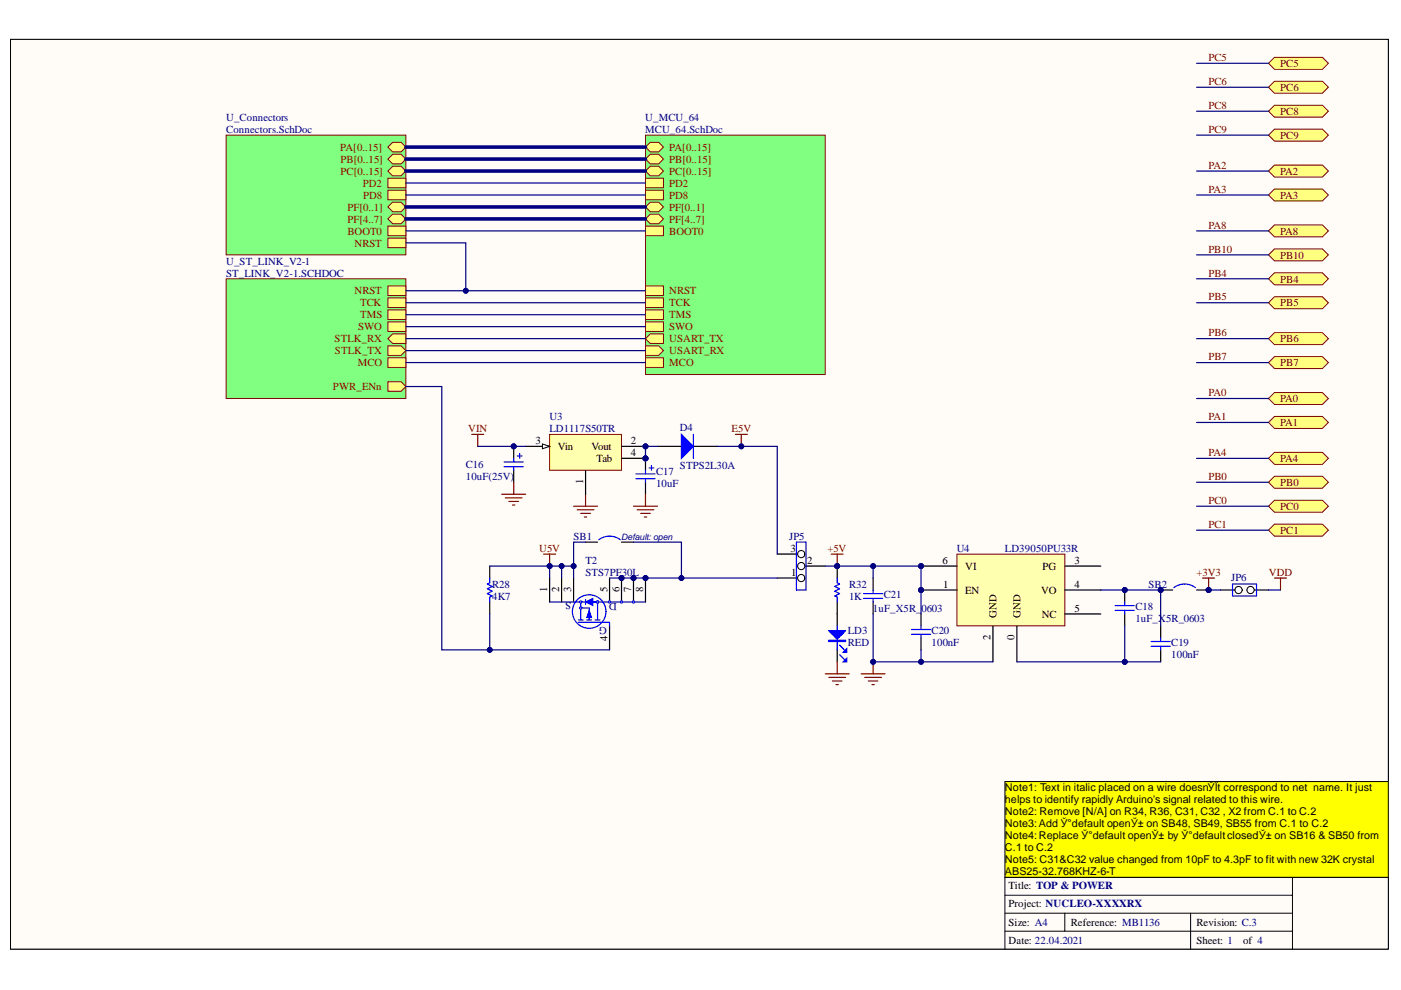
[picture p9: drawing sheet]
<svg xmlns="http://www.w3.org/2000/svg" width="297mm" height="210mm" viewBox="0 0 297 210" stroke-linecap="round" stroke-linejoin="round" font-family="sans-serif">
<defs><g id="words">
<g font-size="2.3" fill="#800000">
<text x="256.2" y="12.9">PC5</text>
<text x="256.2" y="18">PC6</text>
<text x="271.4" y="14.2">PC5</text>
<text x="256.2" y="23.1">PC8</text>
<text x="271.4" y="19.3">PC6</text>
<text x="256.2" y="28.1">PC9</text>
<text x="271.4" y="24.3">PC8</text>
<text x="271.4" y="29.5">PC9</text>
<text x="72.1" y="32">PA[0..15]</text>
<text x="72.2" y="34.6">PB[0..15]</text>
<text x="141.9" y="32">PA[0..15]</text>
<text x="141.9" y="34.6">PB[0..15]</text>
<text x="256.2" y="35.8">PA2</text>
<text x="72.2" y="37.1">PC[0..15]</text>
<text x="76.9" y="39.6">PD2</text>
<text x="141.9" y="37.1">PC[0..15]</text>
<text x="141.9" y="39.6">PD2</text>
<text x="256.2" y="40.9">PA3</text>
<text x="271.4" y="37.1">PA2</text>
<text x="73.6" y="47.2">PF[4..7]</text>
<text x="73.6" y="44.7">PF[0..1]</text>
<text x="77" y="42.2">PD8</text>
<text x="141.9" y="47.2">PF[4..7]</text>
<text x="141.9" y="42.2">PD8</text>
<text x="141.9" y="44.7">PF[0..1]</text>
<text x="271.4" y="42.2">PA3</text>
<text x="73.6" y="49.8">BOOT0</text>
<text x="75.2" y="52.3">NRST</text>
<text x="141.9" y="49.8">BOOT0</text>
<text x="256.2" y="48.5">PA8</text>
<text x="256.2" y="53.6">PB10</text>
<text x="271.4" y="49.8">PA8</text>
<text x="256.2" y="58.6">PB4</text>
<text x="271.4" y="54.8">PB10</text>
<text x="271.4" y="59.9">PB4</text>
<text x="75.2" y="62.4">NRST</text>
<text x="76.4" y="65">TCK</text>
<text x="141.9" y="62.4">NRST</text>
<text x="141.9" y="65">TCK</text>
<text x="256.2" y="63.7">PB5</text>
<text x="271.4" y="65">PB5</text>
<text x="75.9" y="70">SWO</text>
<text x="76.4" y="67.5">TMS</text>
<text x="141.9" y="67.5">TMS</text>
<text x="141.9" y="70">SWO</text>
<text x="256.2" y="71.3">PB6</text>
<text x="70.9" y="72.6">STLK_RX</text>
<text x="71" y="75.1">STLK_TX</text>
<text x="75.8" y="77.6">MCO</text>
<text x="141.9" y="77.6">MCO</text>
<text x="141.9" y="75.1">USART_RX</text>
<text x="141.9" y="72.6">USART_TX</text>
<text x="256.2" y="76.4">PB7</text>
<text x="271.4" y="72.6">PB6</text>
<text x="271.4" y="77.6">PB7</text>
<text x="70.6" y="82.7">PWR_ENn</text>
<text x="256.2" y="84">PA0</text>
<text x="256.2" y="89.1">PA1</text>
<text x="271.4" y="85.2">PA0</text>
<text x="99.3" y="91.7">VIN</text>
<text x="155.1" y="91.7">E5V</text>
<text x="271.4" y="90.4">PA1</text>
<text x="256.2" y="101.8">PB0</text>
<text x="256.2" y="96.7">PA4</text>
<text x="271.4" y="98">PA4</text>
<text x="256.2" y="106.9">PC0</text>
<text x="271.4" y="103.1">PB0</text>
<text x="256.2" y="111.9">PC1</text>
<text x="271.4" y="108.1">PC0</text>
<text x="271.4" y="113.2">PC1</text>
<text x="114.3" y="117">U5V</text>
<text x="175.4" y="117">+5V</text>
<text x="253.7" y="122.1">+3V3</text>
<text x="269" y="122.1">VDD</text>
</g>
<g font-size="2.3" fill="#000080">
<text x="47.9" y="25.6">U_Connectors</text>
<text x="47.9" y="28.1">Connectors.SchDoc</text>
<text x="136.8" y="25.6">U_MCU_64</text>
<text x="136.8" y="28.1">MCU_64.SchDoc</text>
<text x="47.9" y="56.1">U_ST_LINK_V2-1</text>
<text x="47.9" y="58.6">ST_LINK_V2-1.SCHDOC</text>
<text x="116.5" y="89.1">U3</text>
<text x="116.5" y="91.7">LD1117S50TR</text>
<text x="144.2" y="91.4">D4</text>
<text x="98.8" y="99.3">C16</text>
<text x="98.8" y="101.8">10uF(25V)</text>
<text x="139.1" y="100.8">C17</text>
<text x="144.2" y="99.5">STPS2L30A</text>
<text x="139.1" y="103.3">10uF</text>
<text x="121.6" y="114.5">SB1</text>
<text x="124.1" y="119.5">T2</text>
<text x="167.3" y="114.5">JP5</text>
<text x="202.8" y="117">U4</text>
<text x="213.1" y="117">LD39050PU33R</text>
<text x="104.3" y="124.6">R28</text>
<text x="124.1" y="122.1">STS7PF30L</text>
<text x="180" y="124.6">R32</text>
<text x="243.5" y="124.6">SB2</text>
<text x="261" y="123.1">JP6</text>
<text x="104.3" y="127.1">4K7</text>
<text x="121.1" y="127.7" transform="rotate(-180 121.1 127.7)">S</text>
<text x="130.8" y="127.9" transform="rotate(-180 130.8 127.9)">D</text>
<text x="180" y="127.1">1K</text>
<text x="185.1" y="129.7">1uF_X5R_</text>
<text x="187.4" y="126.9">C21</text>
<text x="195.4" y="129.7">0603</text>
<text x="240.7" y="129.4">C18</text>
<text x="240.7" y="132">1uF_X5R_0603</text>
<text x="128.7" y="133" transform="rotate(-180 128.7 133)">G</text>
<text x="179.8" y="134.5">LD3</text>
<text x="179.8" y="137">RED</text>
<text x="197.5" y="134.5">C20</text>
<text x="197.5" y="137">100nF</text>
<text x="248.3" y="137">C19</text>
<text x="248.3" y="139.6">100nF</text>
<text x="228.7" y="188.6">OWER</text>
</g>
<g font-size="2.3">
<text x="113.6" y="94.2">3</text>
<text x="118.3" y="95.5">Vin</text>
<text x="125.4" y="95.5">Vout</text>
<text x="133.8" y="94.2">2</text>
<text x="126.5" y="98">Tab</text>
<text x="133.8" y="96.7">4</text>
<text x="123.6" y="102.6" transform="rotate(-90 123.6 102.6)">1</text>
<text x="167.6" y="117">3</text>
<text x="171.1" y="119.5">2</text>
<text x="199.8" y="119.5">6</text>
<text x="227.8" y="119.5">3</text>
<text x="116" y="125.6" transform="rotate(-90 116 125.6)">1</text>
<text x="118.5" y="125.6" transform="rotate(-90 118.5 125.6)">2</text>
<text x="121.1" y="125.6" transform="rotate(-90 121.1 125.6)">3</text>
<text x="128.8" y="125.6" transform="rotate(-90 128.8 125.6)">5</text>
<text x="131.3" y="125.6" transform="rotate(-90 131.3 125.6)">6</text>
<text x="133.8" y="125.6" transform="rotate(-90 133.8 125.6)">7</text>
<text x="136.4" y="125.6" transform="rotate(-90 136.4 125.6)">8</text>
<text x="167.8" y="122.1">1</text>
<text x="200" y="124.6">1</text>
<text x="204.6" y="125.9">EN</text>
<text x="204.6" y="120.8">VI</text>
<text x="220.8" y="125.9">VO</text>
<text x="221" y="120.8">PG</text>
<text x="227.8" y="124.6">4</text>
<text x="211.3" y="130.9" transform="rotate(-90 211.3 130.9)">GND</text>
<text x="216.4" y="130.9" transform="rotate(-90 216.4 130.9)">GND</text>
<text x="220.9" y="130.9">NC</text>
<text x="227.8" y="129.7">5</text>
<text x="128.8" y="135.8" transform="rotate(-90 128.8 135.8)">4</text>
<text x="210" y="135.8" transform="rotate(-90 210 135.8)">2</text>
<text x="215.1" y="135.8" transform="rotate(-90 215.1 135.8)">0</text>
<text x="213.1" y="167.8">Note1: Text in italic placed on a wire doesnЎЇt correspond to net name. It just</text>
<text x="213.1" y="170.3">helps to identify rapidly Arduino's signal related to this wire.</text>
<text x="213.1" y="172.8">Note2: Remove [N/A] on R34, R36, C31, C32 , X2 from C.1 to C.2</text>
<text x="213.1" y="175.4">Note3:Add Ў°default openЎ± on SB48, SB49, SB55 from C.1 to C.2</text>
<text x="213.1" y="177.9">Note4:Replace Ў°default openЎ± by Ў°defaultclosedЎ± on SB16 &amp; SB50 from</text>
<text x="213.1" y="180.5">C.1 to C.2</text>
<text x="213.1" y="183">Note5: C31&amp;C32 value changed from 10pF to 4.3pF to fit with new 32K crystal</text>
<text x="213.1" y="185.5">ABS25-32.768KHZ-6-T</text>
<text x="213.1" y="188.1">NTote5:TOP &amp;vPalue changed from 2.2uF to 4.7uF from C.2 to</text>
<text x="215.2" y="188.6">itle:</text>
<text x="220.4" y="188.1">C26's</text>
<text x="274.2" y="188.1">C.3</text>
<text x="213.8" y="196.2">Size: A4</text>
<text x="213.8" y="192.4">Project: NUCLEO-XXXXRX</text>
<text x="227" y="196.2">Reference: MB1136</text>
<text x="253.7" y="196.2">Revision: C.3</text>
<text x="213.8" y="200.1">Date: 22.04.2021</text>
<text x="253.7" y="200.1">Sheet: 1</text>
<text x="263.6" y="200.1">of 4</text>
</g>
<text font-size="1.9" fill="#000080" x="131.7" y="114.6">Default: open</text>
</g></defs>
<path d="M2.2 8.4h292.2v192.8h-292.2z" fill-rule="evenodd" fill="#fffcf8"/>
<path d="M2.2 8.4h292.2v192.8h-292.2z" fill="none" stroke="#000" stroke-width=".21"/>
<path d="M2.2 8.4h292.2v192.8h-292.2z" fill-rule="evenodd" fill="#fffcf8"/>
<path d="M2.2 8.4h292.2v192.8h-292.2zM213.1 189.8h60.9M213.1 193.6h60.9M213.1 197.4h60.9M225.8 193.6v3.8M252.4 193.6v7.6M274 186v15.2M294.4 186h-81.3v15.2" fill="none" stroke="#000" stroke-width=".21"/>
<path d="M103.8 120v2.6M103.8 127.6v2.6" fill="none" stroke="#000" stroke-width=".25"/>
<path d="M103.8 122.6v1l-.5 .2 1 .5-1 .5 1 .5-1 .6 1 .5-.5 .2v1" fill="none" stroke="#00f" stroke-width=".25"/>
<path d="M115.3 117.5h2.5M116.5 117.5v2.5" fill="none" stroke="#800000" stroke-width=".25"/>
<circle cx="116.5" cy="120" r=".51" fill="#000080"/>
<circle cx="116.5" cy="120" r=".51" fill="none" stroke="#000080" stroke-width=".21"/>
<path d="M255 122.6h2.5M256.3 122.6v2.5" fill="none" stroke="#800000" stroke-width=".25"/>
<circle cx="256.2" cy="125.1" r=".51" fill="#000080"/>
<circle cx="256.2" cy="125.1" r=".51" fill="none" stroke="#000080" stroke-width=".21"/>
<path d="M182.6 142.9h5.1M183.3 143.6h3.6M184.1 144.4h2M184.9 145.1h.5M185.1 140.3v2.6" fill="none" stroke="#800000" stroke-width=".25"/>
<circle cx="185.1" cy="140.3" r=".51" fill="#000080"/>
<circle cx="185.1" cy="140.3" r=".51" fill="none" stroke="#000080" stroke-width=".21"/>
<circle cx="238.5" cy="125.1" r=".51" fill="#000080"/>
<circle cx="238.5" cy="125.1" r=".51" fill="none" stroke="#000080" stroke-width=".21"/>
<path d="M238.5 125.1v2.5" fill="none" stroke="#000" stroke-width=".25"/>
<circle cx="238.5" cy="125.1" r=".51" fill="#000080"/>
<circle cx="238.5" cy="125.1" r=".51" fill="none" stroke="#000080" stroke-width=".21"/>
<path d="M195.3 130.2v2.5M195.3 135.3v2.5M238.5 130.2v2.5M246.1 132.7v2.6M246.1 137.8v2.5" fill="none" stroke="#000" stroke-width=".25"/>
<path d="M193.2 133.5h4.1M193.2 134.5h4.1M195.3 132.7v.8M195.3 134.5v.8M236.4 129.4h4.1M236.4 128.4h4.1M238.5 127.6v.8M238.5 129.4v.8M244.1 136h4M244.1 137h4M246.1 135.3v.7M246.1 137v.8" fill="none" stroke="#00f" stroke-width=".25"/>
<path d="M100 92.1h2.6M101.3 92.1v2.5M176.2 117.5h2.6M177.5 117.5v2.5" fill="none" stroke="#800000" stroke-width=".25"/>
<circle cx="177.5" cy="120" r=".51" fill="#000080"/>
<circle cx="177.5" cy="120" r=".51" fill="none" stroke="#000080" stroke-width=".21"/>
<path d="M270.2 122.6h2.6M271.5 122.6v2.5" fill="none" stroke="#800000" stroke-width=".25"/>
<path d="M258.8 125.1h4.6" fill="none" stroke="#000" stroke-width=".25"/>
<circle cx="262.6" cy="125.1" r=".76" fill="#f8fcff"/>
<circle cx="262.6" cy="125.1" r=".76" fill="none" stroke="#000" stroke-width=".21"/>
<path d="M264.4 125.1h4.5" fill="none" stroke="#000" stroke-width=".25"/>
<circle cx="265.1" cy="125.1" r=".76" fill="#f8fcff"/>
<circle cx="265.1" cy="125.1" r=".76" fill="none" stroke="#000" stroke-width=".21"/>
<path d="M261.3 123.8h5.1v2.6h-5.1z" fill="none" stroke="#00f" stroke-width=".25"/>
<path d="M47.9 59.1h38.1v25.4h-38.1z" fill-rule="evenodd" fill="#80ff80"/>
<path d="M47.9 59.1h38.1v25.4h-38.1z" fill="none" stroke="#800000" stroke-width=".21"/>
<path d="M82.2 65.7h3.8v2h-3.8z" fill-rule="evenodd" fill="#ffff80"/>
<path d="M82.2 65.7h3.8v2h-3.8z" fill="none" stroke="#800000" stroke-width=".21"/>
<path d="M82.2 63.2h3.8v2h-3.8z" fill-rule="evenodd" fill="#ffff80"/>
<path d="M82.2 63.2h3.8v2h-3.8z" fill="none" stroke="#800000" stroke-width=".21"/>
<path d="M82.2 75.9h3.8v2h-3.8z" fill-rule="evenodd" fill="#ffff80"/>
<path d="M82.2 75.9h3.8v2h-3.8z" fill="none" stroke="#800000" stroke-width=".21"/>
<path d="M82.2 60.6h3.8v2.1h-3.8z" fill-rule="evenodd" fill="#ffff80"/>
<path d="M82.2 60.6h3.8v2.1h-3.8z" fill="none" stroke="#800000" stroke-width=".21"/>
<path d="M82.2 71.8l1.1-1h2.7v2h-2.7z" fill-rule="evenodd" fill="#ffff80"/>
<path d="M82.2 71.8l1.1-1h2.7v2h-2.7z" fill="none" stroke="#800000" stroke-width=".21"/>
<path d="M82.2 73.3h2.8l1 1-1 1.1h-2.8z" fill-rule="evenodd" fill="#ffff80"/>
<path d="M82.2 73.3h2.8l1 1-1 1.1h-2.8z" fill="none" stroke="#800000" stroke-width=".21"/>
<path d="M82.2 68.2h3.8v2.1h-3.8z" fill-rule="evenodd" fill="#ffff80"/>
<path d="M82.2 68.2h3.8v2.1h-3.8z" fill="none" stroke="#800000" stroke-width=".21"/>
<path d="M82.2 80.9h2.8l1 1.1-1 1h-2.8z" fill-rule="evenodd" fill="#ffff80"/>
<path d="M82.2 80.9h2.8l1 1.1-1 1h-2.8z" fill="none" stroke="#800000" stroke-width=".21"/>
<path d="M178 136.8l1 1M178 138.8l1 1" fill="none" stroke="#00f" stroke-width=".25"/>
<path d="M178.8 138.3l.7-.8v.8z" fill="#00f"/>
<path d="M178.8 138.3l.7-.8v.8z" fill="none" stroke="#00f" stroke-width=".25"/>
<path d="M178.8 140.3l.7-.7v.7z" fill="#00f"/>
<g fill="none" stroke="#00f" stroke-width=".25">
<path d="M175.7 135.8h3.6v.2h-3.6zM176 134h3M176.2 133.7v.5h2.6v-.5M176.5 133.7v.8h2v-.8M176.7 133.7v1h1.6v-1M177 133.7v1.3h1v-1.3M177.2 133.7v1.6M177.2 135.8v.2M177.2 135.3l-1.5-1.6h3.6l-1.5 1.6M177.2 135.3h.6M177.5 132.7v5.1M177.8 133.7v1.6"/>
<path d="M177.8 135.8v.2M178.8 140.3l.7-.7v.7z"/>
</g>
<path d="M177.5 130.2v2.5M177.5 137.8v2.5" fill="none" stroke="#000" stroke-width=".25"/>
<path d="M175 142.9h5M175.7 143.6h3.6M176.5 144.4h2M177.2 145.1h.6M177.5 140.3v2.6" fill="none" stroke="#800000" stroke-width=".25"/>
<circle cx="177.5" cy="120" r=".51" fill="#000080"/>
<circle cx="177.5" cy="120" r=".51" fill="none" stroke="#000080" stroke-width=".21"/>
<path d="M177.5 120v2.6" fill="none" stroke="#000" stroke-width=".25"/>
<circle cx="177.5" cy="120" r=".51" fill="#000080"/>
<circle cx="177.5" cy="120" r=".51" fill="none" stroke="#000080" stroke-width=".21"/>
<path d="M177.5 127.6v2.6" fill="none" stroke="#000" stroke-width=".25"/>
<path d="M177.5 122.6v1l.5 .2-1 .5 1 .5-1 .5 1 .6-1 .5 .5 .2v1" fill="none" stroke="#00f" stroke-width=".25"/>
<circle cx="131.8" cy="122.6" r=".51" fill="#000080"/>
<circle cx="131.8" cy="122.6" r=".51" fill="none" stroke="#000080" stroke-width=".21"/>
<circle cx="134.3" cy="122.6" r=".51" fill="#000080"/>
<circle cx="134.3" cy="122.6" r=".51" fill="none" stroke="#000080" stroke-width=".21"/>
<circle cx="136.9" cy="122.6" r=".51" fill="#000080"/>
<circle cx="136.9" cy="122.6" r=".51" fill="none" stroke="#000080" stroke-width=".21"/>
<path d="M121.6 122.6v5M129.2 122.6v5M129.2 132.7v5.1" fill="none" stroke="#000" stroke-width=".25"/>
<g fill="none" stroke="#00f" stroke-width=".25">
<path d="M116.5 127.6h6.6M122.6 131.9h6.6v.8M122.6 131.4h1M123.1 128.9h1.8v2.5M124.2 127.6h2.5M124.4 131.4h1M126.2 131.4h1M126.7 128.9v2.5"/>
<circle cx="124.9" cy="129.7" r="3.6"/>
</g>
<circle cx="126.7" cy="127.6" r=".25" fill="#c0c0c0"/>
<circle cx="126.7" cy="127.6" r=".25" fill="none" stroke="#00f" stroke-width=".21"/>
<path d="M123.1 127.6v3.8M136.9 127.6h-10.2v1.3" fill="none" stroke="#00f" stroke-width=".25"/>
<circle cx="123.1" cy="127.6" r=".25" fill="#c0c0c0"/>
<circle cx="123.1" cy="127.6" r=".25" fill="none" stroke="#00f" stroke-width=".21"/>
<circle cx="126.7" cy="127.6" r=".25" fill="#c0c0c0"/>
<circle cx="126.7" cy="127.6" r=".25" fill="none" stroke="#00f" stroke-width=".21"/>
<circle cx="123.1" cy="128.9" r=".25" fill="#c0c0c0"/>
<circle cx="123.1" cy="128.9" r=".25" fill="none" stroke="#00f" stroke-width=".21"/>
<path d="M123.4 127.6h3" fill="none" stroke="#00f" stroke-width=".25"/>
<path d="M124.9 129.4l.5 1.5h-1z" fill="#00f"/>
<path d="M124.9 129.4l.5 1.5h-1z" fill="none" stroke="#00f" stroke-width=".21"/>
<path d="M124.2 127.1v1" fill="none" stroke="#00f" stroke-width=".25"/>
<path d="M124.2 127.6l1.5-.7v1.5z" fill="#00f"/>
<path d="M124.2 127.6l1.5-.7v1.5z" fill="none" stroke="#00f" stroke-width=".21"/>
<path d="M131.8 122.6v5" fill="none" stroke="#000" stroke-width=".25"/>
<circle cx="131.8" cy="122.6" r=".51" fill="#000080"/>
<circle cx="131.8" cy="122.6" r=".51" fill="none" stroke="#000080" stroke-width=".21"/>
<path d="M134.3 122.6v5" fill="none" stroke="#000" stroke-width=".25"/>
<circle cx="134.3" cy="122.6" r=".51" fill="#000080"/>
<circle cx="134.3" cy="122.6" r=".51" fill="none" stroke="#000080" stroke-width=".21"/>
<path d="M136.9 122.6v5" fill="none" stroke="#000" stroke-width=".25"/>
<circle cx="136.9" cy="122.6" r=".51" fill="#000080"/>
<circle cx="136.9" cy="122.6" r=".51" fill="none" stroke="#000080" stroke-width=".21"/>
<circle cx="129.2" cy="127.6" r=".25" fill="#c0c0c0"/>
<circle cx="129.2" cy="127.6" r=".25" fill="none" stroke="#00f" stroke-width=".21"/>
<circle cx="131.8" cy="127.6" r=".25" fill="#c0c0c0"/>
<circle cx="131.8" cy="127.6" r=".25" fill="none" stroke="#00f" stroke-width=".21"/>
<circle cx="134.3" cy="127.6" r=".25" fill="#c0c0c0"/>
<circle cx="134.3" cy="127.6" r=".25" fill="none" stroke="#00f" stroke-width=".21"/>
<path d="M116.5 122.6v5M119.1 122.6v5" fill="none" stroke="#000" stroke-width=".25"/>
<path d="M121.6 107.3h5.1M122.4 108.1h3.5M123.1 108.9h2.1M123.9 109.6h.5M124.2 104.8v2.5" fill="none" stroke="#800000" stroke-width=".25"/>
<circle cx="108.9" cy="94.6" r=".51" fill="#000080"/>
<circle cx="108.9" cy="94.6" r=".51" fill="none" stroke="#000080" stroke-width=".21"/>
<path d="M108.9 94.6v2.6" fill="none" stroke="#000" stroke-width=".25"/>
<circle cx="108.9" cy="94.6" r=".51" fill="#000080"/>
<circle cx="108.9" cy="94.6" r=".51" fill="none" stroke="#000080" stroke-width=".21"/>
<path d="M108.9 99.7v2.6" fill="none" stroke="#000" stroke-width=".25"/>
<path d="M106.9 97.9h4M106.9 99h4M108.9 97.2v.7M108.9 99v.7M109.7 96.7h1M110.2 96.2v1" fill="none" stroke="#00f" stroke-width=".25"/>
<circle cx="136.9" cy="97.2" r=".51" fill="#000080"/>
<circle cx="136.9" cy="97.2" r=".51" fill="none" stroke="#000080" stroke-width=".21"/>
<path d="M136.9 97.2v2.5" fill="none" stroke="#000" stroke-width=".25"/>
<circle cx="136.9" cy="97.2" r=".51" fill="#000080"/>
<circle cx="136.9" cy="97.2" r=".51" fill="none" stroke="#000080" stroke-width=".21"/>
<path d="M136.9 102.3v2.5" fill="none" stroke="#000" stroke-width=".25"/>
<path d="M136.9 99.7v.8M137.6 99.2h1M138.1 98.7v1M134.8 100.5h4.1M134.8 101.5h4.1M136.9 101.5v.8" fill="none" stroke="#00f" stroke-width=".25"/>
<path d="M106.4 104.8h5.1M107.1 105.6h3.6M107.9 106.3h2M108.7 107.1h.5M108.9 102.3v2.5" fill="none" stroke="#800000" stroke-width=".25"/>
<circle cx="136.9" cy="94.6" r=".51" fill="#000080"/>
<circle cx="136.9" cy="94.6" r=".51" fill="none" stroke="#000080" stroke-width=".21"/>
<circle cx="136.9" cy="97.2" r=".51" fill="#000080"/>
<circle cx="136.9" cy="97.2" r=".51" fill="none" stroke="#000080" stroke-width=".21"/>
<path d="M116.5 92.1h15.3v7.6h-15.3z" fill-rule="evenodd" fill="#ffffb0"/>
<path d="M116.5 92.1h15.3v7.6h-15.3z" fill="none" stroke="#800000" stroke-width=".21"/>
<path d="M111.5 94.6h5" fill="none" stroke="#000" stroke-width=".25"/>
<path d="M115 94.1l1.5 .5-1.5 .5z" fill="#f8fcff"/>
<path d="M115 94.1l1.5 .5-1.5 .5z" fill="none" stroke="#000" stroke-width=".21"/>
<path d="M131.8 94.6h5.1" fill="none" stroke="#000" stroke-width=".25"/>
<circle cx="136.9" cy="94.6" r=".51" fill="#000080"/>
<circle cx="136.9" cy="94.6" r=".51" fill="none" stroke="#000080" stroke-width=".21"/>
<path d="M124.2 99.7v5.1M131.8 97.2h5.1" fill="none" stroke="#000" stroke-width=".25"/>
<circle cx="136.9" cy="97.2" r=".51" fill="#000080"/>
<circle cx="136.9" cy="97.2" r=".51" fill="none" stroke="#000080" stroke-width=".21"/>
<path d="M47.9 28.7h38.1v25.3h-38.1z" fill-rule="evenodd" fill="#80ff80"/>
<path d="M47.9 28.7h38.1v25.3h-38.1z" fill="none" stroke="#800000" stroke-width=".21"/>
<path d="M82.2 31.2l1.1-1h1.7l1 1-1 1h-1.7z" fill-rule="evenodd" fill="#ffff80"/>
<path d="M82.2 31.2l1.1-1h1.7l1 1-1 1h-1.7z" fill="none" stroke="#800000" stroke-width=".21"/>
<path d="M83.3 32.7h1.7l1 1-1 1h-1.7l-1.1-1z" fill-rule="evenodd" fill="#ffff80"/>
<path d="M83.3 32.7h1.7l1 1-1 1h-1.7l-1.1-1z" fill="none" stroke="#800000" stroke-width=".21"/>
<path d="M82.2 36.3l1.1-1h1.7l1 1-1 1h-1.7z" fill-rule="evenodd" fill="#ffff80"/>
<path d="M82.2 36.3l1.1-1h1.7l1 1-1 1h-1.7z" fill="none" stroke="#800000" stroke-width=".21"/>
<path d="M82.2 46.4l1.1-1h1.7l1 1-1 1h-1.7z" fill-rule="evenodd" fill="#ffff80"/>
<path d="M82.2 46.4l1.1-1h1.7l1 1-1 1h-1.7z" fill="none" stroke="#800000" stroke-width=".21"/>
<path d="M82.2 37.8h3.8v2h-3.8z" fill-rule="evenodd" fill="#ffff80"/>
<path d="M82.2 37.8h3.8v2h-3.8z" fill="none" stroke="#800000" stroke-width=".21"/>
<path d="M82.2 40.3h3.8v2.1h-3.8z" fill-rule="evenodd" fill="#ffff80"/>
<path d="M82.2 40.3h3.8v2.1h-3.8z" fill="none" stroke="#800000" stroke-width=".21"/>
<path d="M82.2 43.9l1.1-1h1.7l1 1-1 1h-1.7z" fill-rule="evenodd" fill="#ffff80"/>
<path d="M82.2 43.9l1.1-1h1.7l1 1-1 1h-1.7z" fill="none" stroke="#800000" stroke-width=".21"/>
<path d="M82.2 50.5h3.8v2h-3.8z" fill-rule="evenodd" fill="#ffff80"/>
<path d="M82.2 50.5h3.8v2h-3.8z" fill="none" stroke="#800000" stroke-width=".21"/>
<path d="M82.2 47.9h3.8v2.1h-3.8z" fill-rule="evenodd" fill="#ffff80"/>
<path d="M82.2 47.9h3.8v2.1h-3.8z" fill="none" stroke="#800000" stroke-width=".21"/>
<path d="M136.9 28.7h38.1v50.7h-38.1z" fill-rule="evenodd" fill="#80ff80"/>
<path d="M136.9 28.7h38.1v50.7h-38.1z" fill="none" stroke="#800000" stroke-width=".21"/>
<path d="M136.9 60.6h3.8v2.1h-3.8z" fill-rule="evenodd" fill="#ffff80"/>
<path d="M136.9 60.6h3.8v2.1h-3.8z" fill="none" stroke="#800000" stroke-width=".21"/>
<path d="M136.9 75.9h3.8v2h-3.8z" fill-rule="evenodd" fill="#ffff80"/>
<path d="M136.9 75.9h3.8v2h-3.8z" fill="none" stroke="#800000" stroke-width=".21"/>
<path d="M136.9 73.3h2.8l1 1-1 1.1h-2.8z" fill-rule="evenodd" fill="#ffff80"/>
<path d="M136.9 73.3h2.8l1 1-1 1.1h-2.8z" fill="none" stroke="#800000" stroke-width=".21"/>
<path d="M136.9 71.8l1-1h2.8v2h-2.8z" fill-rule="evenodd" fill="#ffff80"/>
<path d="M136.9 71.8l1-1h2.8v2h-2.8z" fill="none" stroke="#800000" stroke-width=".21"/>
<path d="M136.9 31.2l1-1h1.8l1 1-1 1h-1.8z" fill-rule="evenodd" fill="#ffff80"/>
<path d="M136.9 31.2l1-1h1.8l1 1-1 1h-1.8z" fill="none" stroke="#800000" stroke-width=".21"/>
<path d="M137.9 32.7h1.8l1 1-1 1h-1.8l-1-1z" fill-rule="evenodd" fill="#ffff80"/>
<path d="M137.9 32.7h1.8l1 1-1 1h-1.8l-1-1z" fill="none" stroke="#800000" stroke-width=".21"/>
<path d="M136.9 36.3l1-1h1.8l1 1-1 1h-1.8z" fill-rule="evenodd" fill="#ffff80"/>
<path d="M136.9 36.3l1-1h1.8l1 1-1 1h-1.8z" fill="none" stroke="#800000" stroke-width=".21"/>
<path d="M136.9 46.4l1-1h1.8l1 1-1 1h-1.8z" fill-rule="evenodd" fill="#ffff80"/>
<path d="M136.9 46.4l1-1h1.8l1 1-1 1h-1.8z" fill="none" stroke="#800000" stroke-width=".21"/>
<path d="M136.9 37.8h3.8v2h-3.8z" fill-rule="evenodd" fill="#ffff80"/>
<path d="M136.9 37.8h3.8v2h-3.8z" fill="none" stroke="#800000" stroke-width=".21"/>
<path d="M136.9 63.2h3.8v2h-3.8z" fill-rule="evenodd" fill="#ffff80"/>
<path d="M136.9 63.2h3.8v2h-3.8z" fill="none" stroke="#800000" stroke-width=".21"/>
<path d="M136.9 65.7h3.8v2h-3.8z" fill-rule="evenodd" fill="#ffff80"/>
<path d="M136.9 65.7h3.8v2h-3.8z" fill="none" stroke="#800000" stroke-width=".21"/>
<path d="M136.9 68.2h3.8v2.1h-3.8z" fill-rule="evenodd" fill="#ffff80"/>
<path d="M136.9 68.2h3.8v2.1h-3.8z" fill="none" stroke="#800000" stroke-width=".21"/>
<path d="M136.9 40.3h3.8v2.1h-3.8z" fill-rule="evenodd" fill="#ffff80"/>
<path d="M136.9 40.3h3.8v2.1h-3.8z" fill="none" stroke="#800000" stroke-width=".21"/>
<path d="M136.9 43.9l1-1h1.8l1 1-1 1h-1.8z" fill-rule="evenodd" fill="#ffff80"/>
<path d="M136.9 43.9l1-1h1.8l1 1-1 1h-1.8z" fill="none" stroke="#800000" stroke-width=".21"/>
<path d="M136.9 47.9h3.8v2.1h-3.8z" fill-rule="evenodd" fill="#ffff80"/>
<path d="M136.9 47.9h3.8v2.1h-3.8z" fill="none" stroke="#800000" stroke-width=".21"/>
<path d="M124.2 114.9h2.5M131.8 114.9h2.5" fill="none" stroke="#000" stroke-width=".25"/>
<path d="M126.9 114.4a3.8 3.8 0 0 1 4.6 0" fill="none" stroke="#00f" stroke-width=".25"/>
<circle cx="246.1" cy="125.1" r=".51" fill="#000080"/>
<circle cx="246.1" cy="125.1" r=".51" fill="none" stroke="#000080" stroke-width=".21"/>
<circle cx="256.2" cy="125.1" r=".51" fill="#000080"/>
<circle cx="256.2" cy="125.1" r=".51" fill="none" stroke="#000080" stroke-width=".21"/>
<path d="M246.1 125.1h2.5" fill="none" stroke="#000" stroke-width=".25"/>
<circle cx="246.1" cy="125.1" r=".51" fill="#000080"/>
<circle cx="246.1" cy="125.1" r=".51" fill="none" stroke="#000080" stroke-width=".21"/>
<path d="M253.7 125.1h2.6" fill="none" stroke="#000" stroke-width=".25"/>
<circle cx="256.2" cy="125.1" r=".51" fill="#000080"/>
<circle cx="256.2" cy="125.1" r=".51" fill="none" stroke="#000080" stroke-width=".21"/>
<path d="M248.9 124.6a3.8 3.8 0 0 1 4.5 0" fill="none" stroke="#00f" stroke-width=".25"/>
<circle cx="195.3" cy="125.1" r=".51" fill="#000080"/>
<circle cx="195.3" cy="125.1" r=".51" fill="none" stroke="#000080" stroke-width=".21"/>
<circle cx="195.3" cy="120" r=".51" fill="#000080"/>
<circle cx="195.3" cy="120" r=".51" fill="none" stroke="#000080" stroke-width=".21"/>
<path d="M202.9 117.5h22.9v15.2h-22.9z" fill-rule="evenodd" fill="#ffffb0"/>
<path d="M202.9 117.5h22.9v15.2h-22.9z" fill="none" stroke="#800000" stroke-width=".21"/>
<path d="M195.3 125.1h7.6" fill="none" stroke="#000" stroke-width=".25"/>
<circle cx="195.3" cy="125.1" r=".51" fill="#000080"/>
<circle cx="195.3" cy="125.1" r=".51" fill="none" stroke="#000080" stroke-width=".21"/>
<path d="M195.3 120h7.6M210.5 132.7v7.6M215.6 132.7v7.6M225.8 125.1h7.6M225.8 130.2h7.6" fill="none" stroke="#000" stroke-width=".25"/>
<circle cx="195.3" cy="120" r=".51" fill="#000080"/>
<circle cx="195.3" cy="120" r=".51" fill="none" stroke="#000080" stroke-width=".21"/>
<path d="M225.8 120h7.6" fill="none" stroke="#000" stroke-width=".25"/>
<path d="M213.1 165.7h81.3v20.3h-81.3z" fill-rule="evenodd" fill="#ff0"/>
<path d="M213.1 165.7h81.3v20.3h-81.3z" fill="none" stroke="#000" stroke-width=".21"/>
<path d="M164.8 117.5h5.8" fill="none" stroke="#000" stroke-width=".25"/>
<circle cx="169.9" cy="117.5" r=".76" fill="#f8fcff"/>
<circle cx="169.9" cy="117.5" r=".76" fill="none" stroke="#000" stroke-width=".21"/>
<path d="M169.1 120h5.9" fill="none" stroke="#000" stroke-width=".25"/>
<circle cx="169.9" cy="120" r=".76" fill="#f8fcff"/>
<circle cx="169.9" cy="120" r=".76" fill="none" stroke="#000" stroke-width=".21"/>
<path d="M164.8 122.6h5.8" fill="none" stroke="#000" stroke-width=".25"/>
<circle cx="169.9" cy="122.6" r=".76" fill="#f8fcff"/>
<circle cx="169.9" cy="122.6" r=".76" fill="none" stroke="#000" stroke-width=".21"/>
<path d="M168.9 114.9h2v10.2h-2zM183.1 126.9h4M183.1 125.9h4M185.1 125.1v.8M185.1 126.9v.7" fill="none" stroke="#00f" stroke-width=".25"/>
<path d="M185.1 122.6v2.5M185.1 127.6v2.6" fill="none" stroke="#000" stroke-width=".25"/>
<path d="M155.9 92.1h2.5M157.2 92.1v2.5" fill="none" stroke="#800000" stroke-width=".25"/>
<circle cx="157.2" cy="94.6" r=".51" fill="#000080"/>
<circle cx="157.2" cy="94.6" r=".51" fill="none" stroke="#000080" stroke-width=".21"/>
<path d="M134.3 107.3h5.1M135.1 108.1h3.5M135.8 108.9h2.1M136.6 109.6h.5M136.9 104.8v2.5" fill="none" stroke="#800000" stroke-width=".25"/>
<path d="M139.4 94.6h5.1M147 94.6h5.1" fill="none" stroke="#000" stroke-width=".25"/>
<path d="M144.5 92.1l2.5 2.5-2.5 2.6z" fill="#00f"/>
<path d="M144.5 92.1l2.5 2.5-2.5 2.6zM147 92.1v5.1" fill="none" stroke="#00f" stroke-width=".25"/>
<path d="M268.9 13.4l1.3-1.2h10.2l1.2 1.2-1.2 1.3h-10.2z" fill-rule="evenodd" fill="#ffff80"/>
<path d="M268.9 13.4l1.3-1.2h10.2l1.2 1.2-1.2 1.3h-10.2z" fill="none" stroke="#800000" stroke-width=".21"/>
<path d="M268.9 18.5l1.3-1.3h10.2l1.2 1.3-1.2 1.3h-10.2z" fill-rule="evenodd" fill="#ffff80"/>
<path d="M268.9 18.5l1.3-1.3h10.2l1.2 1.3-1.2 1.3h-10.2z" fill="none" stroke="#800000" stroke-width=".21"/>
<path d="M268.9 23.6l1.3-1.3h10.2l1.2 1.3-1.2 1.2h-10.2z" fill-rule="evenodd" fill="#ffff80"/>
<path d="M268.9 23.6l1.3-1.3h10.2l1.2 1.3-1.2 1.2h-10.2z" fill="none" stroke="#800000" stroke-width=".21"/>
<path d="M268.9 28.7l1.3-1.3h10.2l1.2 1.3-1.2 1.2h-10.2z" fill-rule="evenodd" fill="#ffff80"/>
<path d="M268.9 28.7l1.3-1.3h10.2l1.2 1.3-1.2 1.2h-10.2z" fill="none" stroke="#800000" stroke-width=".21"/>
<path d="M268.9 36.3l1.3-1.3h10.2l1.2 1.3-1.2 1.2h-10.2z" fill-rule="evenodd" fill="#ffff80"/>
<path d="M268.9 36.3l1.3-1.3h10.2l1.2 1.3-1.2 1.2h-10.2z" fill="none" stroke="#800000" stroke-width=".21"/>
<path d="M268.9 41.3l1.3-1.2h10.2l1.2 1.2-1.2 1.3h-10.2z" fill-rule="evenodd" fill="#ffff80"/>
<path d="M268.9 41.3l1.3-1.2h10.2l1.2 1.2-1.2 1.3h-10.2z" fill="none" stroke="#800000" stroke-width=".21"/>
<path d="M268.9 49l1.3-1.3h10.2l1.2 1.3-1.2 1.2h-10.2z" fill-rule="evenodd" fill="#ffff80"/>
<path d="M268.9 49l1.3-1.3h10.2l1.2 1.3-1.2 1.2h-10.2z" fill="none" stroke="#800000" stroke-width=".21"/>
<path d="M268.9 54l1.3-1.2h10.2l1.2 1.2-1.2 1.3h-10.2z" fill-rule="evenodd" fill="#ffff80"/>
<path d="M268.9 54l1.3-1.2h10.2l1.2 1.2-1.2 1.3h-10.2z" fill="none" stroke="#800000" stroke-width=".21"/>
<path d="M268.9 59.1l1.3-1.3h10.2l1.2 1.3-1.2 1.3h-10.2z" fill-rule="evenodd" fill="#ffff80"/>
<path d="M268.9 59.1l1.3-1.3h10.2l1.2 1.3-1.2 1.3h-10.2z" fill="none" stroke="#800000" stroke-width=".21"/>
<path d="M268.9 64.2l1.3-1.3h10.2l1.2 1.3-1.2 1.3h-10.2z" fill-rule="evenodd" fill="#ffff80"/>
<path d="M268.9 64.2l1.3-1.3h10.2l1.2 1.3-1.2 1.3h-10.2z" fill="none" stroke="#800000" stroke-width=".21"/>
<path d="M268.9 102.3l1.3-1.3h10.2l1.2 1.3-1.2 1.2h-10.2z" fill-rule="evenodd" fill="#ffff80"/>
<path d="M268.9 102.3l1.3-1.3h10.2l1.2 1.3-1.2 1.2h-10.2z" fill="none" stroke="#800000" stroke-width=".21"/>
<path d="M268.9 71.8l1.3-1.3h10.2l1.2 1.3-1.2 1.3h-10.2z" fill-rule="evenodd" fill="#ffff80"/>
<path d="M268.9 71.8l1.3-1.3h10.2l1.2 1.3-1.2 1.3h-10.2z" fill="none" stroke="#800000" stroke-width=".21"/>
<path d="M268.9 76.9l1.3-1.3h10.2l1.2 1.3-1.2 1.2h-10.2z" fill-rule="evenodd" fill="#ffff80"/>
<path d="M268.9 76.9l1.3-1.3h10.2l1.2 1.3-1.2 1.2h-10.2z" fill="none" stroke="#800000" stroke-width=".21"/>
<path d="M268.9 84.5l1.3-1.3h10.2l1.2 1.3-1.2 1.3h-10.2z" fill-rule="evenodd" fill="#ffff80"/>
<path d="M268.9 84.5l1.3-1.3h10.2l1.2 1.3-1.2 1.3h-10.2z" fill="none" stroke="#800000" stroke-width=".21"/>
<path d="M270.2 88.3h10.2l1.2 1.3-1.2 1.2h-10.2l-1.3-1.2z" fill-rule="evenodd" fill="#ffff80"/>
<path d="M270.2 88.3h10.2l1.2 1.3-1.2 1.2h-10.2l-1.3-1.2z" fill="none" stroke="#800000" stroke-width=".21"/>
<path d="M270.2 95.9h10.2l1.2 1.3-1.2 1.3h-10.2l-1.3-1.3z" fill-rule="evenodd" fill="#ffff80"/>
<path d="M270.2 95.9h10.2l1.2 1.3-1.2 1.3h-10.2l-1.3-1.3z" fill="none" stroke="#800000" stroke-width=".21"/>
<path d="M103.8 120h17.8v2.6" fill="none" stroke="#000080" stroke-width=".25"/>
<circle cx="116.5" cy="120" r=".51" fill="#000080"/>
<circle cx="116.5" cy="120" r=".51" fill="none" stroke="#000080" stroke-width=".21"/>
<circle cx="119.1" cy="120" r=".51" fill="#000080"/>
<circle cx="119.1" cy="120" r=".51" fill="none" stroke="#000080" stroke-width=".21"/>
<circle cx="121.6" cy="120" r=".51" fill="#000080"/>
<circle cx="121.6" cy="120" r=".51" fill="none" stroke="#000080" stroke-width=".21"/>
<path d="M86 82h7.7v55.8h35.5" fill="none" stroke="#000080" stroke-width=".25"/>
<circle cx="103.8" cy="137.8" r=".51" fill="#000080"/>
<circle cx="103.8" cy="137.8" r=".51" fill="none" stroke="#000080" stroke-width=".21"/>
<path d="M233.4 125.1h12.7v7.6" fill="none" stroke="#000080" stroke-width=".25"/>
<circle cx="246.1" cy="125.1" r=".51" fill="#000080"/>
<circle cx="246.1" cy="125.1" r=".51" fill="none" stroke="#000080" stroke-width=".21"/>
<circle cx="238.5" cy="125.1" r=".51" fill="#000080"/>
<circle cx="238.5" cy="125.1" r=".51" fill="none" stroke="#000080" stroke-width=".21"/>
<path d="M238.5 132.7v7.6" fill="none" stroke="#000080" stroke-width=".25"/>
<circle cx="238.5" cy="140.3" r=".51" fill="#000080"/>
<circle cx="238.5" cy="140.3" r=".51" fill="none" stroke="#000080" stroke-width=".21"/>
<path d="M185.1 122.6v-2.6h10.2v10.2" fill="none" stroke="#000080" stroke-width=".25"/>
<circle cx="195.3" cy="125.1" r=".51" fill="#000080"/>
<circle cx="195.3" cy="125.1" r=".51" fill="none" stroke="#000080" stroke-width=".21"/>
<circle cx="195.3" cy="120" r=".51" fill="#000080"/>
<circle cx="195.3" cy="120" r=".51" fill="none" stroke="#000080" stroke-width=".21"/>
<circle cx="185.1" cy="120" r=".51" fill="#000080"/>
<circle cx="185.1" cy="120" r=".51" fill="none" stroke="#000080" stroke-width=".21"/>
<path d="M256.3 125.1h2.5M268.9 125.1h2.6" fill="none" stroke="#000080" stroke-width=".25"/>
<circle cx="256.2" cy="125.1" r=".51" fill="#000080"/>
<circle cx="256.2" cy="125.1" r=".51" fill="none" stroke="#000080" stroke-width=".21"/>
<path d="M86 38.8h50.9M86 41.3h50.9M86 61.6h50.9" fill="none" stroke="#000080" stroke-width=".25"/>
<circle cx="98.7" cy="61.6" r=".51" fill="#000080"/>
<circle cx="98.7" cy="61.6" r=".51" fill="none" stroke="#000080" stroke-width=".21"/>
<path d="M86 51.5h12.8v10.1M86 64.2h50.9M86 66.7h50.9M86 69.3h50.9M86 71.8h50.9M86 74.3h50.9M86 76.9h50.9" fill="none" stroke="#000080" stroke-width=".25"/>
<circle cx="98.7" cy="61.6" r=".51" fill="#000080"/>
<circle cx="98.7" cy="61.6" r=".51" fill="none" stroke="#000080" stroke-width=".21"/>
<path d="M103.8 130.2v7.6" fill="none" stroke="#000080" stroke-width=".25"/>
<circle cx="103.8" cy="137.8" r=".51" fill="#000080"/>
<circle cx="103.8" cy="137.8" r=".51" fill="none" stroke="#000080" stroke-width=".21"/>
<path d="M116.5 120v2.6" fill="none" stroke="#000080" stroke-width=".25"/>
<circle cx="116.5" cy="120" r=".51" fill="#000080"/>
<circle cx="116.5" cy="120" r=".51" fill="none" stroke="#000080" stroke-width=".21"/>
<path d="M119.1 120v2.6" fill="none" stroke="#000080" stroke-width=".25"/>
<circle cx="119.1" cy="120" r=".51" fill="#000080"/>
<circle cx="119.1" cy="120" r=".51" fill="none" stroke="#000080" stroke-width=".21"/>
<path d="M101.3 94.6h10.2" fill="none" stroke="#000080" stroke-width=".25"/>
<circle cx="108.9" cy="94.6" r=".51" fill="#000080"/>
<circle cx="108.9" cy="94.6" r=".51" fill="none" stroke="#000080" stroke-width=".21"/>
<path d="M86 49h50.9M195.3 137.8v2.5" fill="none" stroke="#000080" stroke-width=".25"/>
<circle cx="195.3" cy="140.3" r=".51" fill="#000080"/>
<circle cx="195.3" cy="140.3" r=".51" fill="none" stroke="#000080" stroke-width=".21"/>
<path d="M175 120h10.1" fill="none" stroke="#000080" stroke-width=".25"/>
<circle cx="185.1" cy="120" r=".51" fill="#000080"/>
<circle cx="185.1" cy="120" r=".51" fill="none" stroke="#000080" stroke-width=".21"/>
<circle cx="177.5" cy="120" r=".51" fill="#000080"/>
<circle cx="177.5" cy="120" r=".51" fill="none" stroke="#000080" stroke-width=".21"/>
<path d="M129.2 122.6h35.6" fill="none" stroke="#000080" stroke-width=".25"/>
<circle cx="131.8" cy="122.6" r=".51" fill="#000080"/>
<circle cx="131.8" cy="122.6" r=".51" fill="none" stroke="#000080" stroke-width=".21"/>
<circle cx="134.3" cy="122.6" r=".51" fill="#000080"/>
<circle cx="134.3" cy="122.6" r=".51" fill="none" stroke="#000080" stroke-width=".21"/>
<circle cx="136.9" cy="122.6" r=".51" fill="#000080"/>
<circle cx="136.9" cy="122.6" r=".51" fill="none" stroke="#000080" stroke-width=".21"/>
<circle cx="144.5" cy="122.6" r=".51" fill="#000080"/>
<circle cx="144.5" cy="122.6" r=".51" fill="none" stroke="#000080" stroke-width=".21"/>
<path d="M152.1 94.6h12.7v22.9" fill="none" stroke="#000080" stroke-width=".25"/>
<circle cx="157.2" cy="94.6" r=".51" fill="#000080"/>
<circle cx="157.2" cy="94.6" r=".51" fill="none" stroke="#000080" stroke-width=".21"/>
<path d="M134.3 114.9h10.2v7.7" fill="none" stroke="#000080" stroke-width=".25"/>
<circle cx="144.5" cy="122.6" r=".51" fill="#000080"/>
<circle cx="144.5" cy="122.6" r=".51" fill="none" stroke="#000080" stroke-width=".21"/>
<path d="M124.2 114.9h-2.6v5.1" fill="none" stroke="#000080" stroke-width=".25"/>
<circle cx="121.6" cy="120" r=".51" fill="#000080"/>
<circle cx="121.6" cy="120" r=".51" fill="none" stroke="#000080" stroke-width=".21"/>
<path d="M139.4 94.6h-2.5v2.6" fill="none" stroke="#000080" stroke-width=".25"/>
<circle cx="136.9" cy="97.2" r=".51" fill="#000080"/>
<circle cx="136.9" cy="97.2" r=".51" fill="none" stroke="#000080" stroke-width=".21"/>
<circle cx="136.9" cy="94.6" r=".51" fill="#000080"/>
<circle cx="136.9" cy="94.6" r=".51" fill="none" stroke="#000080" stroke-width=".21"/>
<g fill="none" stroke="#000080" stroke-width=".25">
<path d="M253.7 13.4h15.2M253.7 18.5h15.2M253.7 23.6h15.2M253.7 28.7h15.2M253.7 36.3h15.2M253.7 41.3h15.2M253.7 49h15.2M253.7 54h15.2M253.7 59.1h15.2M253.7 64.2h15.2M253.7 71.8h15.2M253.7 76.9h15.2"/>
<path d="M253.7 84.5h15.2M253.7 89.6h15.2M253.7 102.3h15.2M185.1 130.2v10.1h25.4"/>
</g>
<circle cx="185.1" cy="140.3" r=".51" fill="#000080"/>
<circle cx="185.1" cy="140.3" r=".51" fill="none" stroke="#000080" stroke-width=".21"/>
<circle cx="195.3" cy="140.3" r=".51" fill="#000080"/>
<circle cx="195.3" cy="140.3" r=".51" fill="none" stroke="#000080" stroke-width=".21"/>
<path d="M215.6 140.3h22.9" fill="none" stroke="#000080" stroke-width=".25"/>
<circle cx="238.5" cy="140.3" r=".51" fill="#000080"/>
<circle cx="238.5" cy="140.3" r=".51" fill="none" stroke="#000080" stroke-width=".21"/>
<path d="M238.5 140.3h7.6" fill="none" stroke="#000080" stroke-width=".25"/>
<circle cx="238.5" cy="140.3" r=".51" fill="#000080"/>
<circle cx="238.5" cy="140.3" r=".51" fill="none" stroke="#000080" stroke-width=".21"/>
<path d="M253.7 97.2h15.2" fill="none" stroke="#000080" stroke-width=".25"/>
<path d="M86 31.2h50.9M86 33.7h50.9M86 36.3h50.9M86 46.4h50.9M86 43.9h50.9" fill="none" stroke="#000080" stroke-width=".76"/>
<path d="M268.9 107.3l1.3-1.2h10.2l1.2 1.2-1.2 1.3h-10.2z" fill-rule="evenodd" fill="#ffff80"/>
<path d="M268.9 107.3l1.3-1.2h10.2l1.2 1.2-1.2 1.3h-10.2z" fill="none" stroke="#800000" stroke-width=".21"/>
<path d="M253.7 107.3h15.2" fill="none" stroke="#000080" stroke-width=".25"/>
<path d="M270.2 111.1h10.2l1.2 1.3-1.2 1.3h-10.2l-1.3-1.3z" fill-rule="evenodd" fill="#ffff80"/>
<path d="M270.2 111.1h10.2l1.2 1.3-1.2 1.3h-10.2l-1.3-1.3z" fill="none" stroke="#800000" stroke-width=".21"/>
<path d="M253.7 112.4h15.2" fill="none" stroke="#000080" stroke-width=".25"/>
<use href="#words"/>
</svg>
